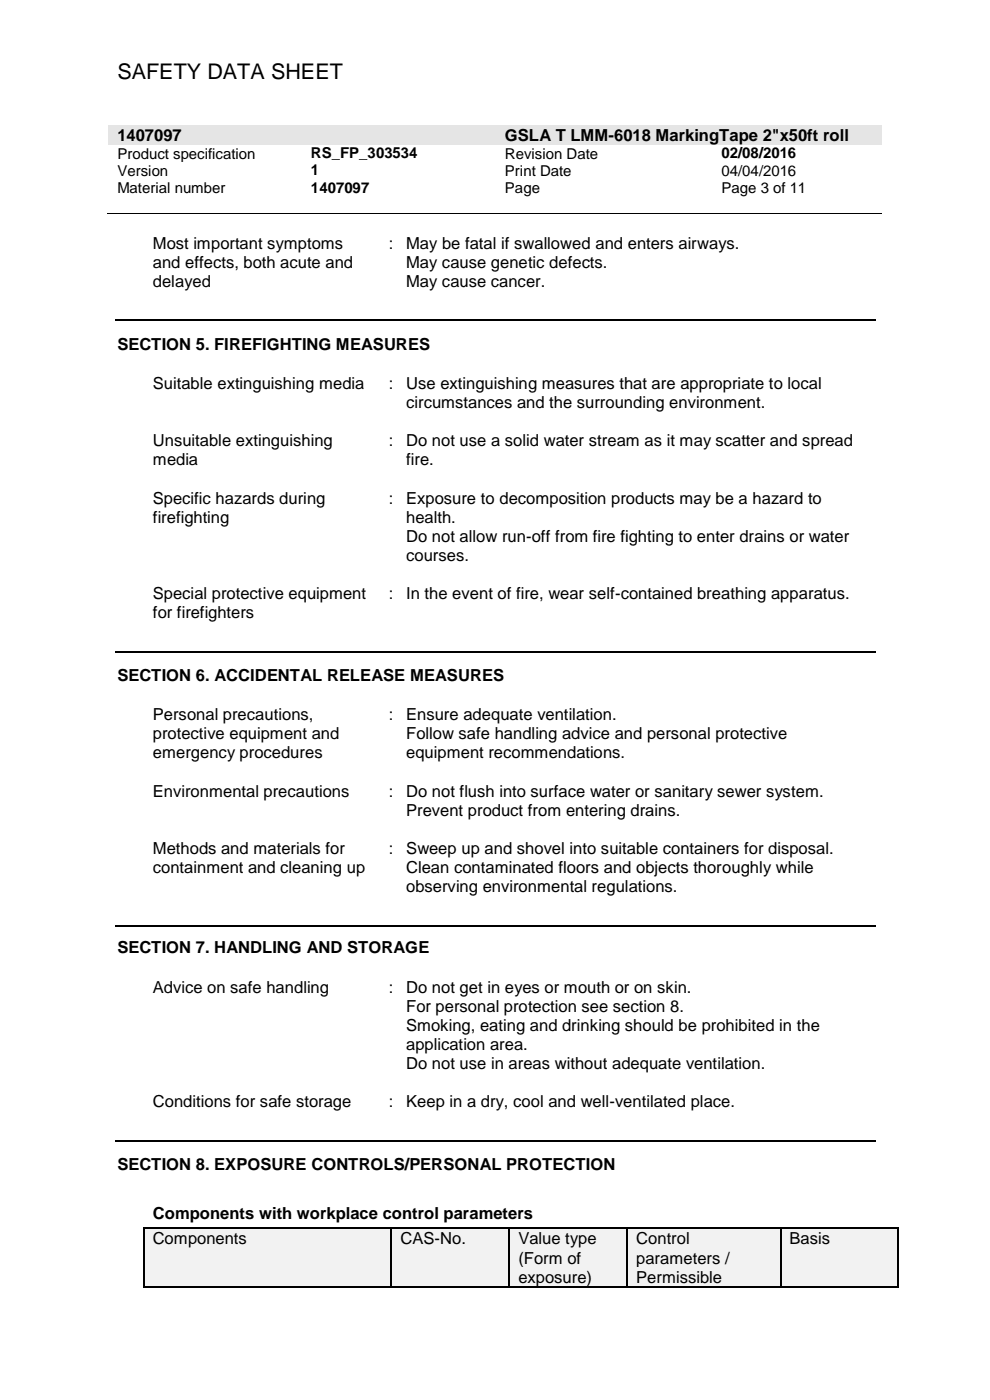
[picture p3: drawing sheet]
<svg xmlns="http://www.w3.org/2000/svg" width="210mm" height="297mm" viewBox="0 0 210 297" stroke-linecap="round" stroke-linejoin="round" font-family="sans-serif">
<defs><g id="words">
<text font-size="4.6" x="24.9" y="16.8">SAFETY DATA SHEET</text>
<g font-size="3.5">
<text x="24.9" y="29.9">1407097</text>
<text x="107.1" y="29.9">GSLA T LMM-6018 MarkingTape 2&quot;x50ft roll</text>
<text x="32.4" y="52.8">Most important symptoms</text>
<text x="82.5" y="52.8">:</text>
<text x="86.2" y="52.8">May be fatal if swallowed and enters airways.</text>
<text x="32.4" y="56.8">and effects, both acute and</text>
<text x="86.2" y="56.8">May cause genetic defects.</text>
<text x="32.4" y="60.9">delayed</text>
<text x="86.2" y="60.9">May cause cancer.</text>
<text x="24.9" y="74.2">SECTION 5. FIREFIGHTING MEASURES</text>
<text x="32.4" y="82.5">Suitable extinguishing media</text>
<text x="82.5" y="82.5">:</text>
<text x="86.2" y="82.5">Use extinguishing measures that are appropriate to local</text>
<text x="86.2" y="86.5">circumstances and the surrounding environment.</text>
<text x="32.4" y="94.7">Unsuitable extinguishing</text>
<text x="82.5" y="94.7">:</text>
<text x="86.2" y="94.7">Do not use a solid water stream as it may scatter and spread</text>
<text x="32.4" y="98.7">media</text>
<text x="86.2" y="98.7">fire.</text>
<text x="32.4" y="106.9">Specific hazards during</text>
<text x="82.5" y="106.9">:</text>
<text x="86.2" y="106.9">Exposure to decomposition products may be a hazard to</text>
<text x="32.4" y="110.9">firefighting</text>
<text x="86.2" y="110.9">health.</text>
<text x="86.2" y="115">Do not allow run-off from fire fighting to enter drains or water</text>
<text x="86.2" y="119">courses.</text>
<text x="32.4" y="127.1">Special protective equipment</text>
<text x="32.4" y="131.2">for firefighters</text>
<text x="82.5" y="127.1">:</text>
<text x="86.2" y="127.1">In the event of fire, wear self-contained breathing apparatus.</text>
<text x="24.9" y="144.5">SECTION 6. ACCIDENTAL RELEASE MEASURES</text>
<text x="32.4" y="152.8">Personal precautions,</text>
<text x="82.5" y="152.8">:</text>
<text x="86.2" y="152.8">Ensure adequate ventilation.</text>
<text x="32.4" y="156.9">protective equipment and</text>
<text x="32.4" y="160.9">emergency procedures</text>
<text x="86.2" y="156.9">Follow safe handling advice and personal protective</text>
<text x="86.2" y="160.9">equipment recommendations.</text>
<text x="32.4" y="169">Environmental precautions</text>
<text x="82.5" y="169">:</text>
<text x="86.2" y="169">Do not flush into surface water or sanitary sewer system.</text>
<text x="86.2" y="173.1">Prevent product from entering drains.</text>
<text x="32.4" y="181.2">Methods and materials for</text>
<text x="32.4" y="185.3">containment and cleaning up</text>
<text x="82.5" y="181.2">:</text>
<text x="86.2" y="181.2">Sweep up and shovel into suitable containers for disposal.</text>
<text x="86.2" y="185.3">Clean contaminated floors and objects thoroughly while</text>
<text x="86.2" y="189.3">observing environmental regulations.</text>
<text x="24.9" y="202.3">SECTION 7. HANDLING AND STORAGE</text>
<text x="32.4" y="210.6">Advice on safe handling</text>
<text x="82.5" y="210.6">:</text>
<text x="86.2" y="210.6">Do not get in eyes or mouth or on skin.</text>
<text x="86.2" y="214.6">For personal protection see section 8.</text>
<text x="86.2" y="218.7">Smoking, eating and drinking should be prohibited in the</text>
<text x="86.2" y="222.8">application area.</text>
<text x="86.2" y="226.8">Do not use in areas without adequate ventilation.</text>
<text x="32.4" y="234.9">Conditions for safe storage</text>
<text x="82.5" y="234.9">:</text>
<text x="86.2" y="234.9">Keep in a dry, cool and well-ventilated place.</text>
<text x="24.9" y="248.2">SECTION 8. EXPOSURE CONTROLS/PERSONAL PROTECTION</text>
<text x="32.4" y="258.6">Components with workplace control parameters</text>
<text x="32.4" y="264">Components</text>
<text x="85" y="264">CAS-No.</text>
<text x="110" y="264">Value type</text>
<text x="110" y="268.1">(Form of</text>
<text x="135" y="264">Control</text>
<text x="135" y="268.1">parameters /</text>
<text x="167.5" y="264">Basis</text>
<text x="110" y="272.2">exposure)</text>
<text x="135" y="272.2">Permissible</text>
</g>
<g font-size="3.2">
<text x="24.9" y="33.7">Product specification</text>
<text x="66" y="33.6">RS_FP_303534</text>
<text x="107.1" y="33.7">Revision Date</text>
<text x="153" y="33.6">02/08/2016</text>
<text x="24.9" y="37.3">Version</text>
<text x="24.9" y="40.9">Material number</text>
<text x="66" y="37.2">1</text>
<text x="66" y="40.9">1407097</text>
<text x="107.1" y="37.3">Print Date</text>
<text x="107.1" y="40.9">Page</text>
<text x="153" y="37.3">04/04/2016</text>
<text x="153" y="40.9">Page 3 of 11</text>
</g>
</g></defs>
<g fill="#e5e5e5">
<path d="M23 26.6h1.9v4.1h-1.9z" fill-rule="evenodd"/>
<path d="M103.3 26.6h1.9v4.1h-1.9z" fill-rule="evenodd"/>
<path d="M24.9 26.6h78.4v4.1h-78.4z" fill-rule="evenodd"/>
<path d="M105.2 26.6h1.9v4.1h-1.9z" fill-rule="evenodd"/>
<path d="M185.2 26.6h1.9v4.1h-1.9z" fill-rule="evenodd"/>
<path d="M107.1 26.6h78.1v4.1h-78.1z" fill-rule="evenodd"/>
</g>
<path d="M22.7 45.4h164.4" fill="none" stroke="#000" stroke-width=".21"/>
<g fill="#000">
<path d="M63.8 45.3h.2v.2h-.2z" fill-rule="evenodd"/>
<path d="M104.9 45.3h.2v.2h-.2z" fill-rule="evenodd"/>
<path d="M150.9 45.3h.1v.2h-.1z" fill-rule="evenodd"/>
</g>
<path d="M24.4 68h161.3M24.4 138.3h161.3M24.4 196.4h161.3M24.4 242h161.3" fill="none" stroke="#000" stroke-width=".25"/>
<g fill="#f2f2f2">
<path d="M30.6 260.8h1.8v4h-1.8z" fill-rule="evenodd"/>
<path d="M81.2 260.8h1.7v4h-1.7z" fill-rule="evenodd"/>
<path d="M30.6 264.8h52.3v8.2h-52.3z" fill-rule="evenodd"/>
<path d="M32.4 260.8h48.8v4h-48.8z" fill-rule="evenodd"/>
<path d="M83.2 260.8h1.8v4h-1.8z" fill-rule="evenodd"/>
<path d="M106.2 260.8h1.7v4h-1.7z" fill-rule="evenodd"/>
<path d="M83.2 264.8h24.7v8.2h-24.7z" fill-rule="evenodd"/>
<path d="M85 260.8h21.2v4h-21.2z" fill-rule="evenodd"/>
<path d="M108.2 260.8h1.8v12.2h-1.8z" fill-rule="evenodd"/>
<path d="M131.2 260.8h1.8v12.2h-1.8z" fill-rule="evenodd"/>
<path d="M110 260.8h21.2v4h-21.2z" fill-rule="evenodd"/>
<path d="M110 264.8h21.2v4.1h-21.2z" fill-rule="evenodd"/>
<path d="M110 268.9h21.2v4.1h-21.2z" fill-rule="evenodd"/>
<path d="M133.2 260.8h1.8v12.2h-1.8z" fill-rule="evenodd"/>
<path d="M163.7 260.8h1.8v12.2h-1.8z" fill-rule="evenodd"/>
<path d="M135 260.8h28.7v4h-28.7z" fill-rule="evenodd"/>
<path d="M135 264.8h28.7v4.1h-28.7z" fill-rule="evenodd"/>
<path d="M135 268.9h28.7v4.1h-28.7z" fill-rule="evenodd"/>
<path d="M165.7 260.8h1.8v4h-1.8z" fill-rule="evenodd"/>
<path d="M188.7 260.8h1.8v4h-1.8z" fill-rule="evenodd"/>
<path d="M165.7 264.8h24.8v8.2h-24.8z" fill-rule="evenodd"/>
<path d="M167.5 260.8h21.2v4h-21.2z" fill-rule="evenodd"/>
</g>
<g fill="#000">
<path d="M30.4 260.5h.2v.3h-.2z" fill-rule="evenodd"/>
<path d="M30.4 260.5h.2v.3h-.2z" fill-rule="evenodd"/>
<path d="M30.4 273h.2v.2h-.2z" fill-rule="evenodd"/>
<path d="M30.4 273h.2v.2h-.2z" fill-rule="evenodd"/>
<path d="M82.9 260.5h.3v.3h-.3z" fill-rule="evenodd"/>
<path d="M82.9 273h.3v.2h-.3z" fill-rule="evenodd"/>
<path d="M107.9 260.5h.3v.3h-.3z" fill-rule="evenodd"/>
<path d="M107.9 273h.3v.2h-.3z" fill-rule="evenodd"/>
<path d="M133 260.5h.2v.3h-.2z" fill-rule="evenodd"/>
<path d="M133 273h.2v.2h-.2z" fill-rule="evenodd"/>
<path d="M165.5 260.5h.2v.3h-.2z" fill-rule="evenodd"/>
<path d="M165.5 273h.2v.2h-.2z" fill-rule="evenodd"/>
<path d="M190.5 260.5h.2v.3h-.2z" fill-rule="evenodd"/>
<path d="M190.5 260.5h.2v.3h-.2z" fill-rule="evenodd"/>
<path d="M190.5 273h.2v.2h-.2z" fill-rule="evenodd"/>
<path d="M190.5 273h.2v.2h-.2z" fill-rule="evenodd"/>
</g>
<g fill="none" stroke="#000" stroke-width=".25">
<path d="M30.5 260.8v12.2M30.6 260.6h52.3M30.6 273.1h52.3M83 260.8v12.2M83.2 260.6h24.7M83.2 273.1h24.7M108.1 260.8v12.2M108.2 260.6h24.8M108.2 273.1h24.8M133.1 260.8v12.2M133.2 260.6h32.3M133.2 273.1h32.3"/>
<path d="M165.6 260.8v12.2M165.7 260.6h24.8M165.7 273.1h24.8M190.6 260.8v12.2"/>
</g>
<use href="#words"/>
</svg>
